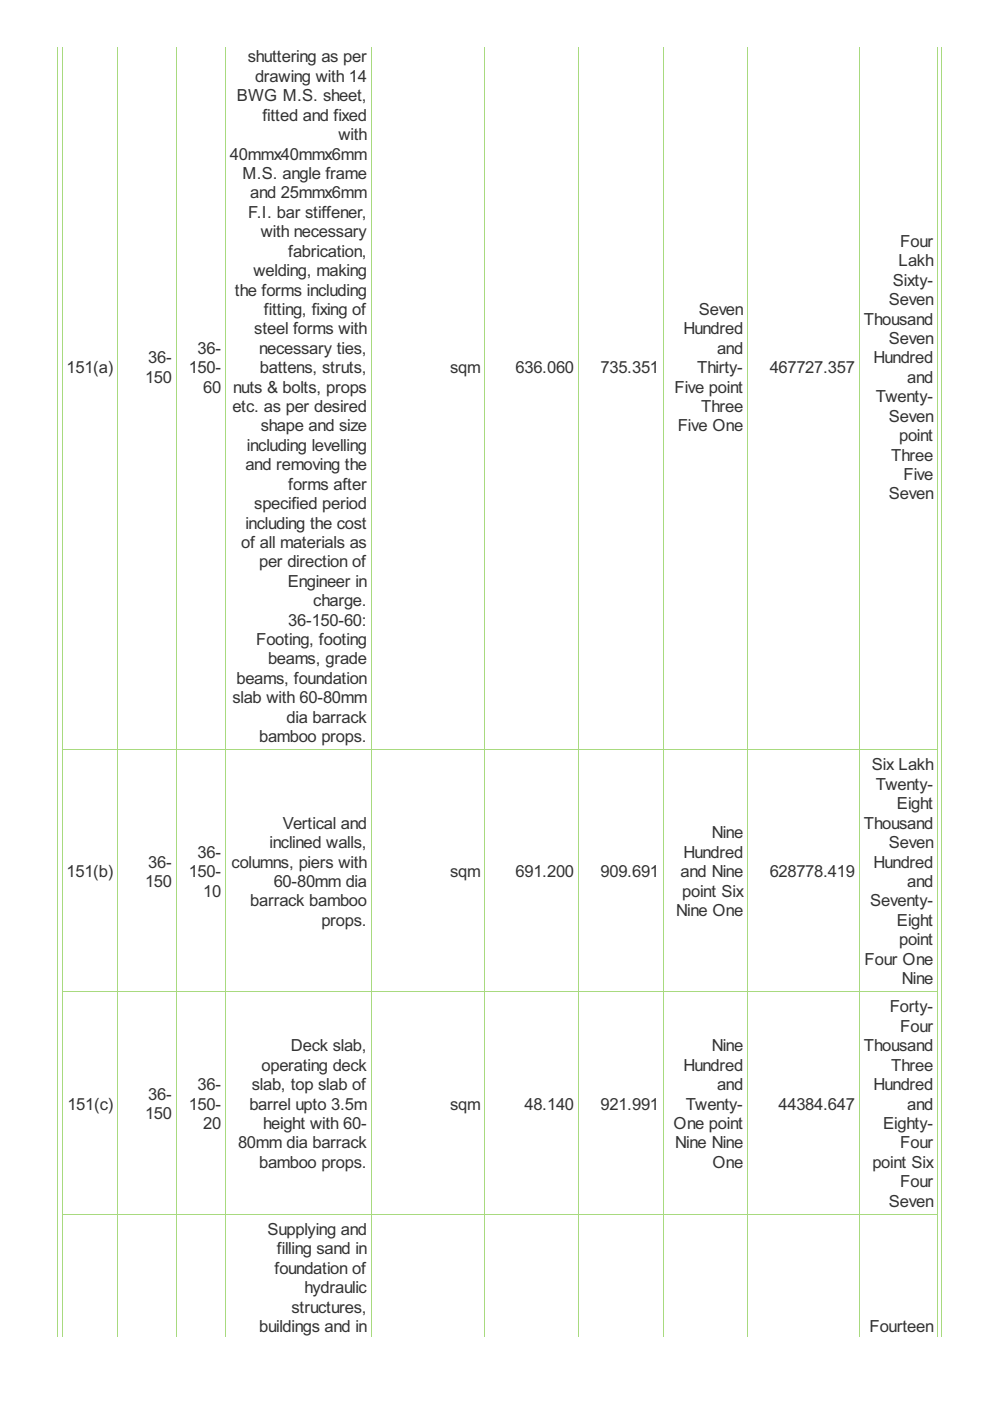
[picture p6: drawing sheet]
<svg xmlns="http://www.w3.org/2000/svg" width="210mm" height="297mm" viewBox="0 0 210 297" stroke-linecap="round" stroke-linejoin="round" font-family="sans-serif">
<defs><g id="words">
<g font-size="3.9" fill="#333">
<text x="52.5" y="13.3">shuttering as per</text>
<text x="54.1" y="17.4">drawing with 14</text>
<text x="50.2" y="21.5">BWG M.S. sheet,</text>
<text x="55.6" y="25.6">fitted and fixed</text>
<text x="71.7" y="29.7">with</text>
<text x="48.8" y="33.8">40mmx40mmx6mm</text>
<text x="51.4" y="38">M.S. angle frame</text>
<text x="52.6" y="46.2">F.I. bar stiffener,</text>
<text x="53.1" y="42.1">and 25mmx6mm</text>
<text x="55.3" y="50.3">with necessary</text>
<text x="190.9" y="52.4">Four</text>
<text x="53.7" y="58.5">welding, making</text>
<text x="61.1" y="54.4">fabrication,</text>
<text x="190.5" y="56.5">Lakh</text>
<text x="49.8" y="62.7">the forms including</text>
<text x="188.5" y="64.7">Seven</text>
<text x="189.3" y="60.6">Sixty-</text>
<text x="53.9" y="70.9">steel forms with</text>
<text x="56" y="66.8">fitting, fixing of</text>
<text x="144.9" y="70.9">Hundred</text>
<text x="148.2" y="66.8">Seven</text>
<text x="183.1" y="68.8">Thousand</text>
<text x="31.4" y="77.1">36-</text>
<text x="41.9" y="75">36-</text>
<text x="54.9" y="75">necessary ties,</text>
<text x="152" y="75">and</text>
<text x="185.2" y="77.1">Hundred</text>
<text x="188.5" y="73">Seven</text>
<text x="14.1" y="79.1">151(a)</text>
<text x="30.7" y="81.2">150</text>
<text x="40" y="79.1">150-</text>
<text x="43.1" y="83.2">60</text>
<text x="49.4" y="83.2">nuts &amp; bolts, props</text>
<text x="55.1" y="79.1">battens, struts,</text>
<text x="95.4" y="79.1">sqm</text>
<text x="109.3" y="79.1">636.060</text>
<text x="127.3" y="79.1">735.351</text>
<text x="143" y="83.2">Five point</text>
<text x="147.8" y="79.1">Thirty-</text>
<text x="163.2" y="79.1">467727.357</text>
<text x="192.4" y="81.2">and</text>
<text x="49.3" y="87.4">etc. as per desired</text>
<text x="148.7" y="87.4">Three</text>
<text x="185.7" y="85.3">Twenty-</text>
<text x="188.5" y="89.4">Seven</text>
<text x="52.4" y="95.6">including levelling</text>
<text x="55.3" y="91.5">shape and size</text>
<text x="143.7" y="91.5">Five One</text>
<text x="190.6" y="93.5">point</text>
<text x="52" y="99.7">and removing the</text>
<text x="189" y="97.7">Three</text>
<text x="191.6" y="101.8">Five</text>
<text x="53.9" y="107.9">specified period</text>
<text x="61.1" y="103.8">forms after</text>
<text x="188.5" y="105.9">Seven</text>
<text x="52" y="112.1">including the cost</text>
<text x="51.2" y="116.2">of all materials as</text>
<text x="54.9" y="120.3">per direction of</text>
<text x="61" y="124.4">Engineer in</text>
<text x="66.4" y="128.5">charge.</text>
<text x="54.3" y="136.8">Footing, footing</text>
<text x="61.1" y="132.7">36-150-60:</text>
<text x="56.8" y="140.9">beams, grade</text>
<text x="49.3" y="149.1">slab with 60-80mm</text>
<text x="50.1" y="145">beams, foundation</text>
<text x="60.8" y="153.2">dia barrack</text>
<text x="54.9" y="157.4">bamboo props.</text>
<text x="184.9" y="163.4">Six Lakh</text>
<text x="185.7" y="167.5">Twenty-</text>
<text x="190.2" y="171.6">Eight</text>
<text x="57.2" y="179.8">inclined walls,</text>
<text x="60" y="175.7">Vertical and</text>
<text x="150.9" y="177.8">Nine</text>
<text x="183.1" y="175.7">Thousand</text>
<text x="188.5" y="179.8">Seven</text>
<text x="31.4" y="183.9">36-</text>
<text x="41.9" y="181.9">36-</text>
<text x="49.1" y="183.9">columns, piers with</text>
<text x="144.9" y="181.9">Hundred</text>
<text x="185.2" y="183.9">Hundred</text>
<text x="14.1" y="186">151(b)</text>
<text x="30.7" y="188.1">150</text>
<text x="40" y="186">150-</text>
<text x="43.1" y="190.1">10</text>
<text x="58" y="188.1">60-80mm dia</text>
<text x="95.4" y="186">sqm</text>
<text x="109.3" y="186">691.200</text>
<text x="127.3" y="186">909.691</text>
<text x="144.3" y="186">and Nine</text>
<text x="144.7" y="190.1">point Six</text>
<text x="163.2" y="186">628778.419</text>
<text x="192.4" y="188.1">and</text>
<text x="53.1" y="192.2">barrack bamboo</text>
<text x="68.1" y="196.3">props.</text>
<text x="143.3" y="194.2">Nine One</text>
<text x="184.5" y="192.2">Seventy-</text>
<text x="190.2" y="196.3">Eight</text>
<text x="190.6" y="200.4">point</text>
<text x="183.3" y="204.5">Four One</text>
<text x="191.2" y="208.6">Nine</text>
<text x="188.6" y="214.7">Forty-</text>
<text x="190.9" y="218.8">Four</text>
<text x="55.5" y="227">operating deck</text>
<text x="61.7" y="222.9">Deck slab,</text>
<text x="144.9" y="227">Hundred</text>
<text x="150.9" y="222.9">Nine</text>
<text x="183.1" y="222.9">Thousand</text>
<text x="189" y="227">Three</text>
<text x="31.4" y="233.2">36-</text>
<text x="41.9" y="231.1">36-</text>
<text x="53.4" y="231.1">slab, top slab of</text>
<text x="152" y="231.1">and</text>
<text x="185.2" y="231.1">Hundred</text>
<text x="14.3" y="235.2">151(c)</text>
<text x="30.7" y="237.3">150</text>
<text x="40" y="235.2">150-</text>
<text x="43.1" y="239.4">20</text>
<text x="52.9" y="235.2">barrel upto 3.5m</text>
<text x="55.8" y="239.4">height with 60-</text>
<text x="95.4" y="235.2">sqm</text>
<text x="111.2" y="235.2">48.140</text>
<text x="127.3" y="235.2">921.991</text>
<text x="142.8" y="239.4">One point</text>
<text x="145.4" y="235.2">Twenty-</text>
<text x="165.1" y="235.2">44384.647</text>
<text x="187.3" y="239.4">Eighty-</text>
<text x="192.4" y="235.2">and</text>
<text x="50.5" y="243.5">80mm dia barrack</text>
<text x="143.2" y="243.5">Nine Nine</text>
<text x="190.9" y="243.5">Four</text>
<text x="54.9" y="247.6">bamboo props.</text>
<text x="151.1" y="247.6">One</text>
<text x="185" y="247.6">point Six</text>
<text x="190.9" y="251.7">Four</text>
<text x="188.5" y="255.8">Seven</text>
<text x="56.7" y="261.8">Supplying and</text>
<text x="58.7" y="265.9">filling sand in</text>
<text x="58.2" y="270.1">foundation of</text>
<text x="64.5" y="274.2">hydraulic</text>
<text x="61.8" y="278.3">structures,</text>
<text x="54.9" y="282.4">buildings and in</text>
<text x="184.3" y="282.4">Fourteen</text>
</g>
</g></defs>
<g fill="none" stroke="#a8da7f" stroke-width=".21">
<path d="M12.1 9.9v273.4M13.2 9.9v273.4M25 9.9v273.4M37.4 9.9v273.4M47.8 9.9v273.4M78.7 9.9v273.4M102.7 9.9v273.4M122.6 9.9v273.4M140.6 9.9v273.4M158.5 9.9v273.4M182.1 9.9v273.4M198.8 9.9v273.4"/>
<path d="M199.6 9.9v273.4M13.1 159h185.8M13.1 210.3h185.8M13.1 257.5h185.8"/>
</g>
<use href="#words"/>
</svg>
